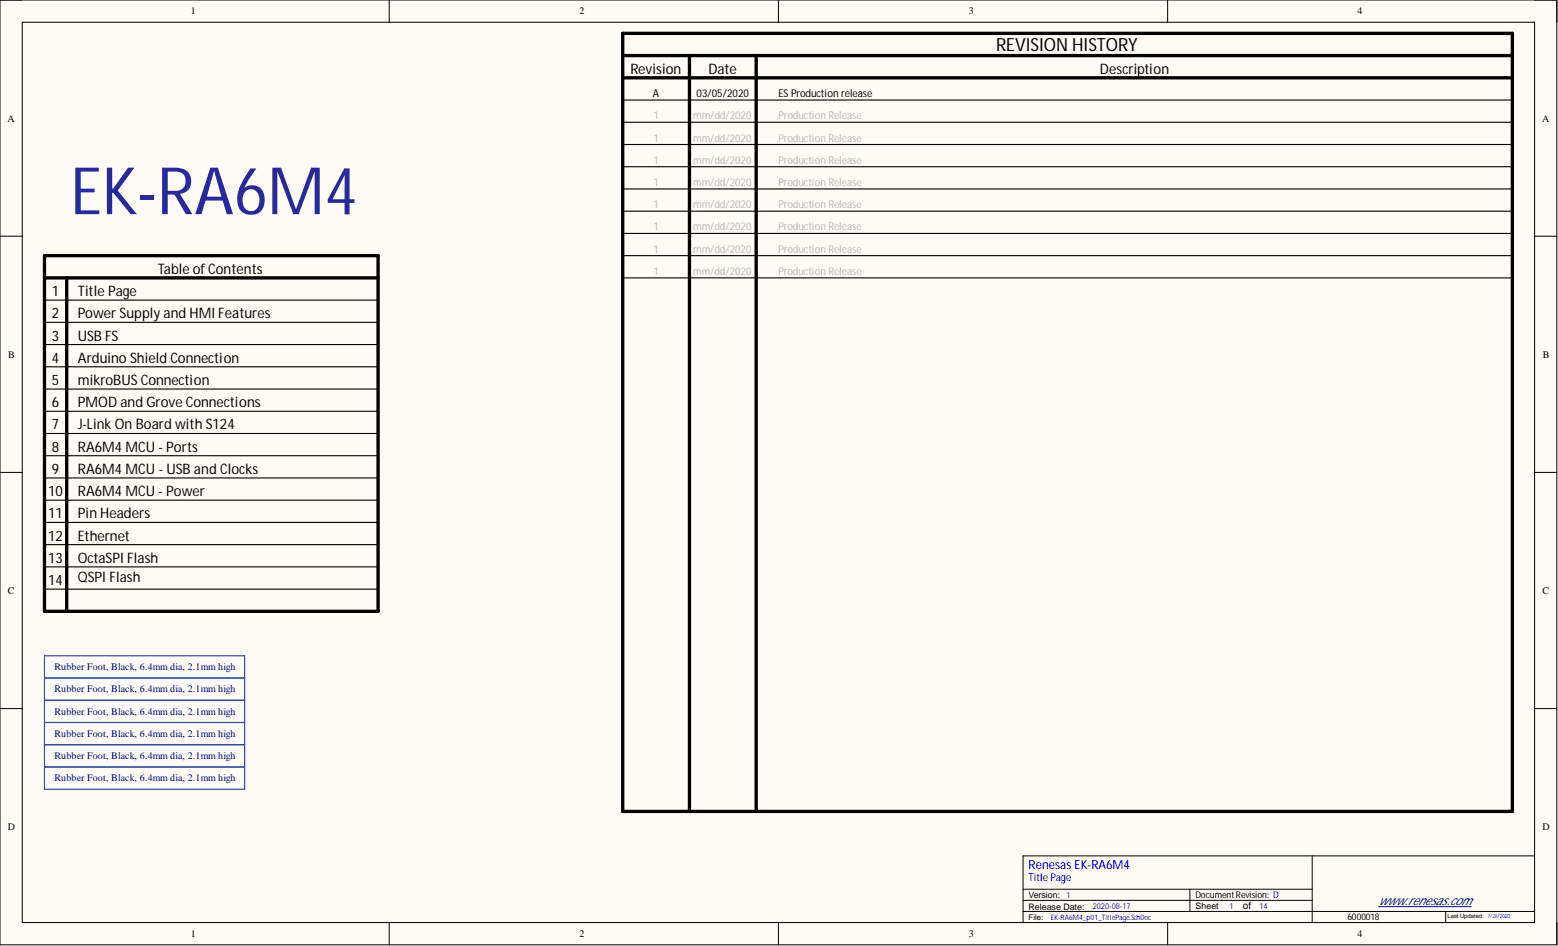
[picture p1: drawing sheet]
<svg xmlns="http://www.w3.org/2000/svg" width="356mm" height="216mm" viewBox="0 0 356 216" stroke-linecap="round" stroke-linejoin="round" font-family="sans-serif">
<defs><g id="words">
<text font-size="15" fill="#2a289d" x="16.1" y="48.9">EK-RA6M4</text>
<text font-size="4.1" x="227.3" y="11.6">REVISION HISTORY</text>
<g font-size="3.3">
<text x="143.9" y="16.8">Revision</text>
<text x="161.7" y="16.8">Date</text>
<text x="251" y="16.8">Description</text>
<text x="36" y="62.5">Table ofContents</text>
<text x="11.8" y="67.6">1</text>
<text x="17.8" y="67.6">Title Page</text>
<text x="11.8" y="72.6">2</text>
<text x="11.8" y="77.7">3</text>
<text x="17.8" y="72.6">Power Supply and HMI Features</text>
<text x="17.8" y="77.7">USB FS</text>
<text x="11.8" y="82.8">4</text>
<text x="17.8" y="82.8">Arduino Shield Connection</text>
<text x="11.8" y="87.9">5</text>
<text x="17.8" y="87.9">mikroBUSConnection</text>
<text x="11.8" y="92.9">6</text>
<text x="17.8" y="92.9">PMOD and Grove Connections</text>
<text x="11.8" y="98">7</text>
<text x="17.8" y="98">J-Link On Board with S124</text>
<text x="11.8" y="103.1">8</text>
<text x="17.8" y="103.1">RA6M4 MCU - Ports</text>
<text x="11" y="113.2">10</text>
<text x="11.8" y="108.2">9</text>
<text x="17.8" y="108.2">RA6M4 MCU - USB and Clocks</text>
<text x="17.8" y="113.2">RA6M4 MCU - Power</text>
<text x="11" y="118.3">11</text>
<text x="17.8" y="118.3">Pin Headers</text>
<text x="11" y="123.4">12</text>
<text x="17.8" y="123.4">Ethernet</text>
<text x="11" y="128.4">13</text>
<text x="17.8" y="128.4">OctaSPI Flash</text>
<text x="11" y="133.5">14</text>
<text x="17.8" y="132.9">QSPI Flash</text>
</g>
<text font-size="2.9" fill="#00f" x="234.8" y="198.4">RenesasEK-RA6M4</text>
<text font-size="2.9" fill="#000080" x="314.6" y="206.6">www.renesas.com</text>
<g font-size="2.5">
<text x="149" y="22.2">A</text>
<text x="159" y="22.2">03/05/2020</text>
<text x="177.7" y="22.2">ESProduction release</text>
</g>
<g font-size="2.5" fill="#b7b7b7">
<text x="149.2" y="27.2">1</text>
<text x="158.2" y="27.2">mm/dd/2020</text>
<text x="177.7" y="27.2">Production Release</text>
<text x="149.2" y="32.3">1</text>
<text x="158.2" y="32.3">mm/dd/2020</text>
<text x="177.7" y="32.3">Production Release</text>
<text x="149.2" y="37.4">1</text>
<text x="158.2" y="37.4">mm/dd/2020</text>
<text x="177.7" y="37.4">Production Release</text>
<text x="149.2" y="42.4">1</text>
<text x="149.2" y="47.5">1</text>
<text x="158.2" y="42.4">mm/dd/2020</text>
<text x="158.2" y="47.5">mm/dd/2020</text>
<text x="177.7" y="42.4">Production Release</text>
<text x="177.7" y="47.5">Production Release</text>
<text x="149.2" y="52.6">1</text>
<text x="158.2" y="52.6">mm/dd/2020</text>
<text x="177.7" y="52.6">Production Release</text>
<text x="149.2" y="57.7">1</text>
<text x="158.2" y="57.7">mm/dd/2020</text>
<text x="177.7" y="57.7">Production Release</text>
<text x="149.2" y="62.7">1</text>
<text x="158.2" y="62.7">mm/dd/2020</text>
<text x="177.7" y="62.7">Production Release</text>
</g>
<text font-size="2.5" fill="#00f" x="234.8" y="201">Title Page</text>
<g font-size="2.3">
<text x="43.6" y="3.3">1</text>
<text x="132.2" y="3.3">2</text>
<text x="221.2" y="3.3">3</text>
<text x="309.8" y="3.3">4</text>
<text x="1.7" y="27.7">A</text>
<text x="352" y="27.7">A</text>
<text x="1.9" y="81.6">B</text>
<text x="352.1" y="81.6">B</text>
<text x="1.8" y="135.5">C</text>
<text x="352" y="135.5">C</text>
<text x="1.8" y="189.4">D</text>
<text x="352" y="189.4">D</text>
<text x="283.7" y="207.5">of</text>
<text x="43.6" y="213.9">1</text>
<text x="132.2" y="213.9">2</text>
<text x="221.2" y="213.9">3</text>
<text x="309.8" y="213.9">4</text>
</g>
<g font-size="2.3" fill="#000080">
<text x="12.4" y="153">Rubber Foot, Black, 6.4mm dia, 2.1mm high</text>
<text x="12.4" y="158">Rubber Foot, Black, 6.4mm dia, 2.1mm high</text>
<text x="12.4" y="163.1">Rubber Foot, Black, 6.4mm dia, 2.1mm high</text>
<text x="12.4" y="168.2">Rubber Foot, Black, 6.4mm dia, 2.1mm high</text>
<text x="12.4" y="173.3">Rubber Foot, Black, 6.4mm dia, 2.1mm high</text>
<text x="12.4" y="178.3">Rubber Foot, Black, 6.4mm dia, 2.1mm high</text>
</g>
<g font-size="2.1">
<text x="272.8" y="204.9">DocumentRevision: D</text>
<text x="307.5" y="210">6000018</text>
</g>
<g font-size="2">
<text x="234.8" y="205.1">Version:</text>
<text x="234.8" y="207.6">Release Date:</text>
<text x="272.8" y="207.4">Sheet</text>
</g>
<g font-size="1.9" fill="#00f">
<text x="243.4" y="205">1</text>
<text x="249.4" y="207.5">2020-08-17</text>
<text x="280.6" y="207.4">1</text>
<text x="287.5" y="207.4">14</text>
</g>
<text font-size="1.8" x="234.8" y="209.9">File:</text>
<text font-size="1.7" fill="#00f" x="239.9" y="209.9">EK-RA6M4_p01_TitlePage.SchDoc</text>
<text font-size="1.4" x="330.4" y="209.6">Last Updated: 7/28/2020</text>
</g></defs>
<path d="M0 0h355.3v215.6h-355.3z" fill-rule="evenodd" fill="#fffcf8"/>
<path d="M0 0h355.3v215.6h-355.3z" fill="none" stroke="#000" stroke-width=".23"/>
<path d="M5.1 5.1h345.2v205.5h-345.2z" fill-rule="evenodd" fill="#fffcf8"/>
<g fill="none" stroke="#000" stroke-width=".23">
<path d="M0 0h5.1M5.1 5.1h345.2v205.5h-345.2zM88.8 0v5.1M177.7 0v5.1M266.5 0v5.1M350.3 0h5v5.1M0 53.9h5.1M350.3 53.9h5M0 107.8h5.1M350.3 107.8h5M0 161.7h5.1M350.3 161.7h5"/>
<path d="M299.5 195.3v15.3M350.3 195.3h-116.8v15.3M88.8 210.6v5M177.7 210.6v5M233.5 202.9h66M233.5 208h116.8M233.5 205.5h66M266.5 210.6v5M271.6 202.9v5.1M330 208v2.6M355.3 210.6v5"/>
</g>
<path d="M314.6 206.9h21.2" fill="none" stroke="#000080" stroke-width=".23"/>
<path d="M142.1 7.6h203.1v177.6h-203.1zM142.1 17.8h203.1M142.1 12.7h203.1M157.4 12.7v172.5M172.6 12.7v172.5M10.2 58.3h76.1v81.2h-76.1zM10.2 63.4h76.1M15.2 63.4v76.1" fill="none" stroke="#000" stroke-width=".76"/>
<g fill="none" stroke="#000" stroke-width=".25">
<path d="M142.1 22.8h203.1M142.1 27.9h203.1M142.1 33h203.1M142.1 38.1h203.1M142.1 43.1h203.1M142.1 48.2h203.1M142.1 53.3h203.1M142.1 58.3h203.1M10.2 68.5h76.1M10.2 73.6h76.1M10.2 78.6h76.1M142.1 63.4h203.1"/>
<path d="M10.2 83.7h76.1M10.2 88.8h76.1M10.2 93.9h76.1M10.2 98.9h76.1M10.2 104h76.1M10.2 109.1h76.1M10.2 114.2h76.1M10.2 119.2h76.1M10.2 124.3h76.1M10.2 129.4h76.1M10.2 134.4h76.1"/>
</g>
<path d="M10.2 149.7h45.6v30.4h-45.6zM10.2 154.7h45.6M10.2 159.8h45.6M10.2 164.9h45.6M10.2 170h45.6M10.2 175h45.6" fill="none" stroke="#1c4587" stroke-width=".25"/>
<use href="#words"/>
</svg>
